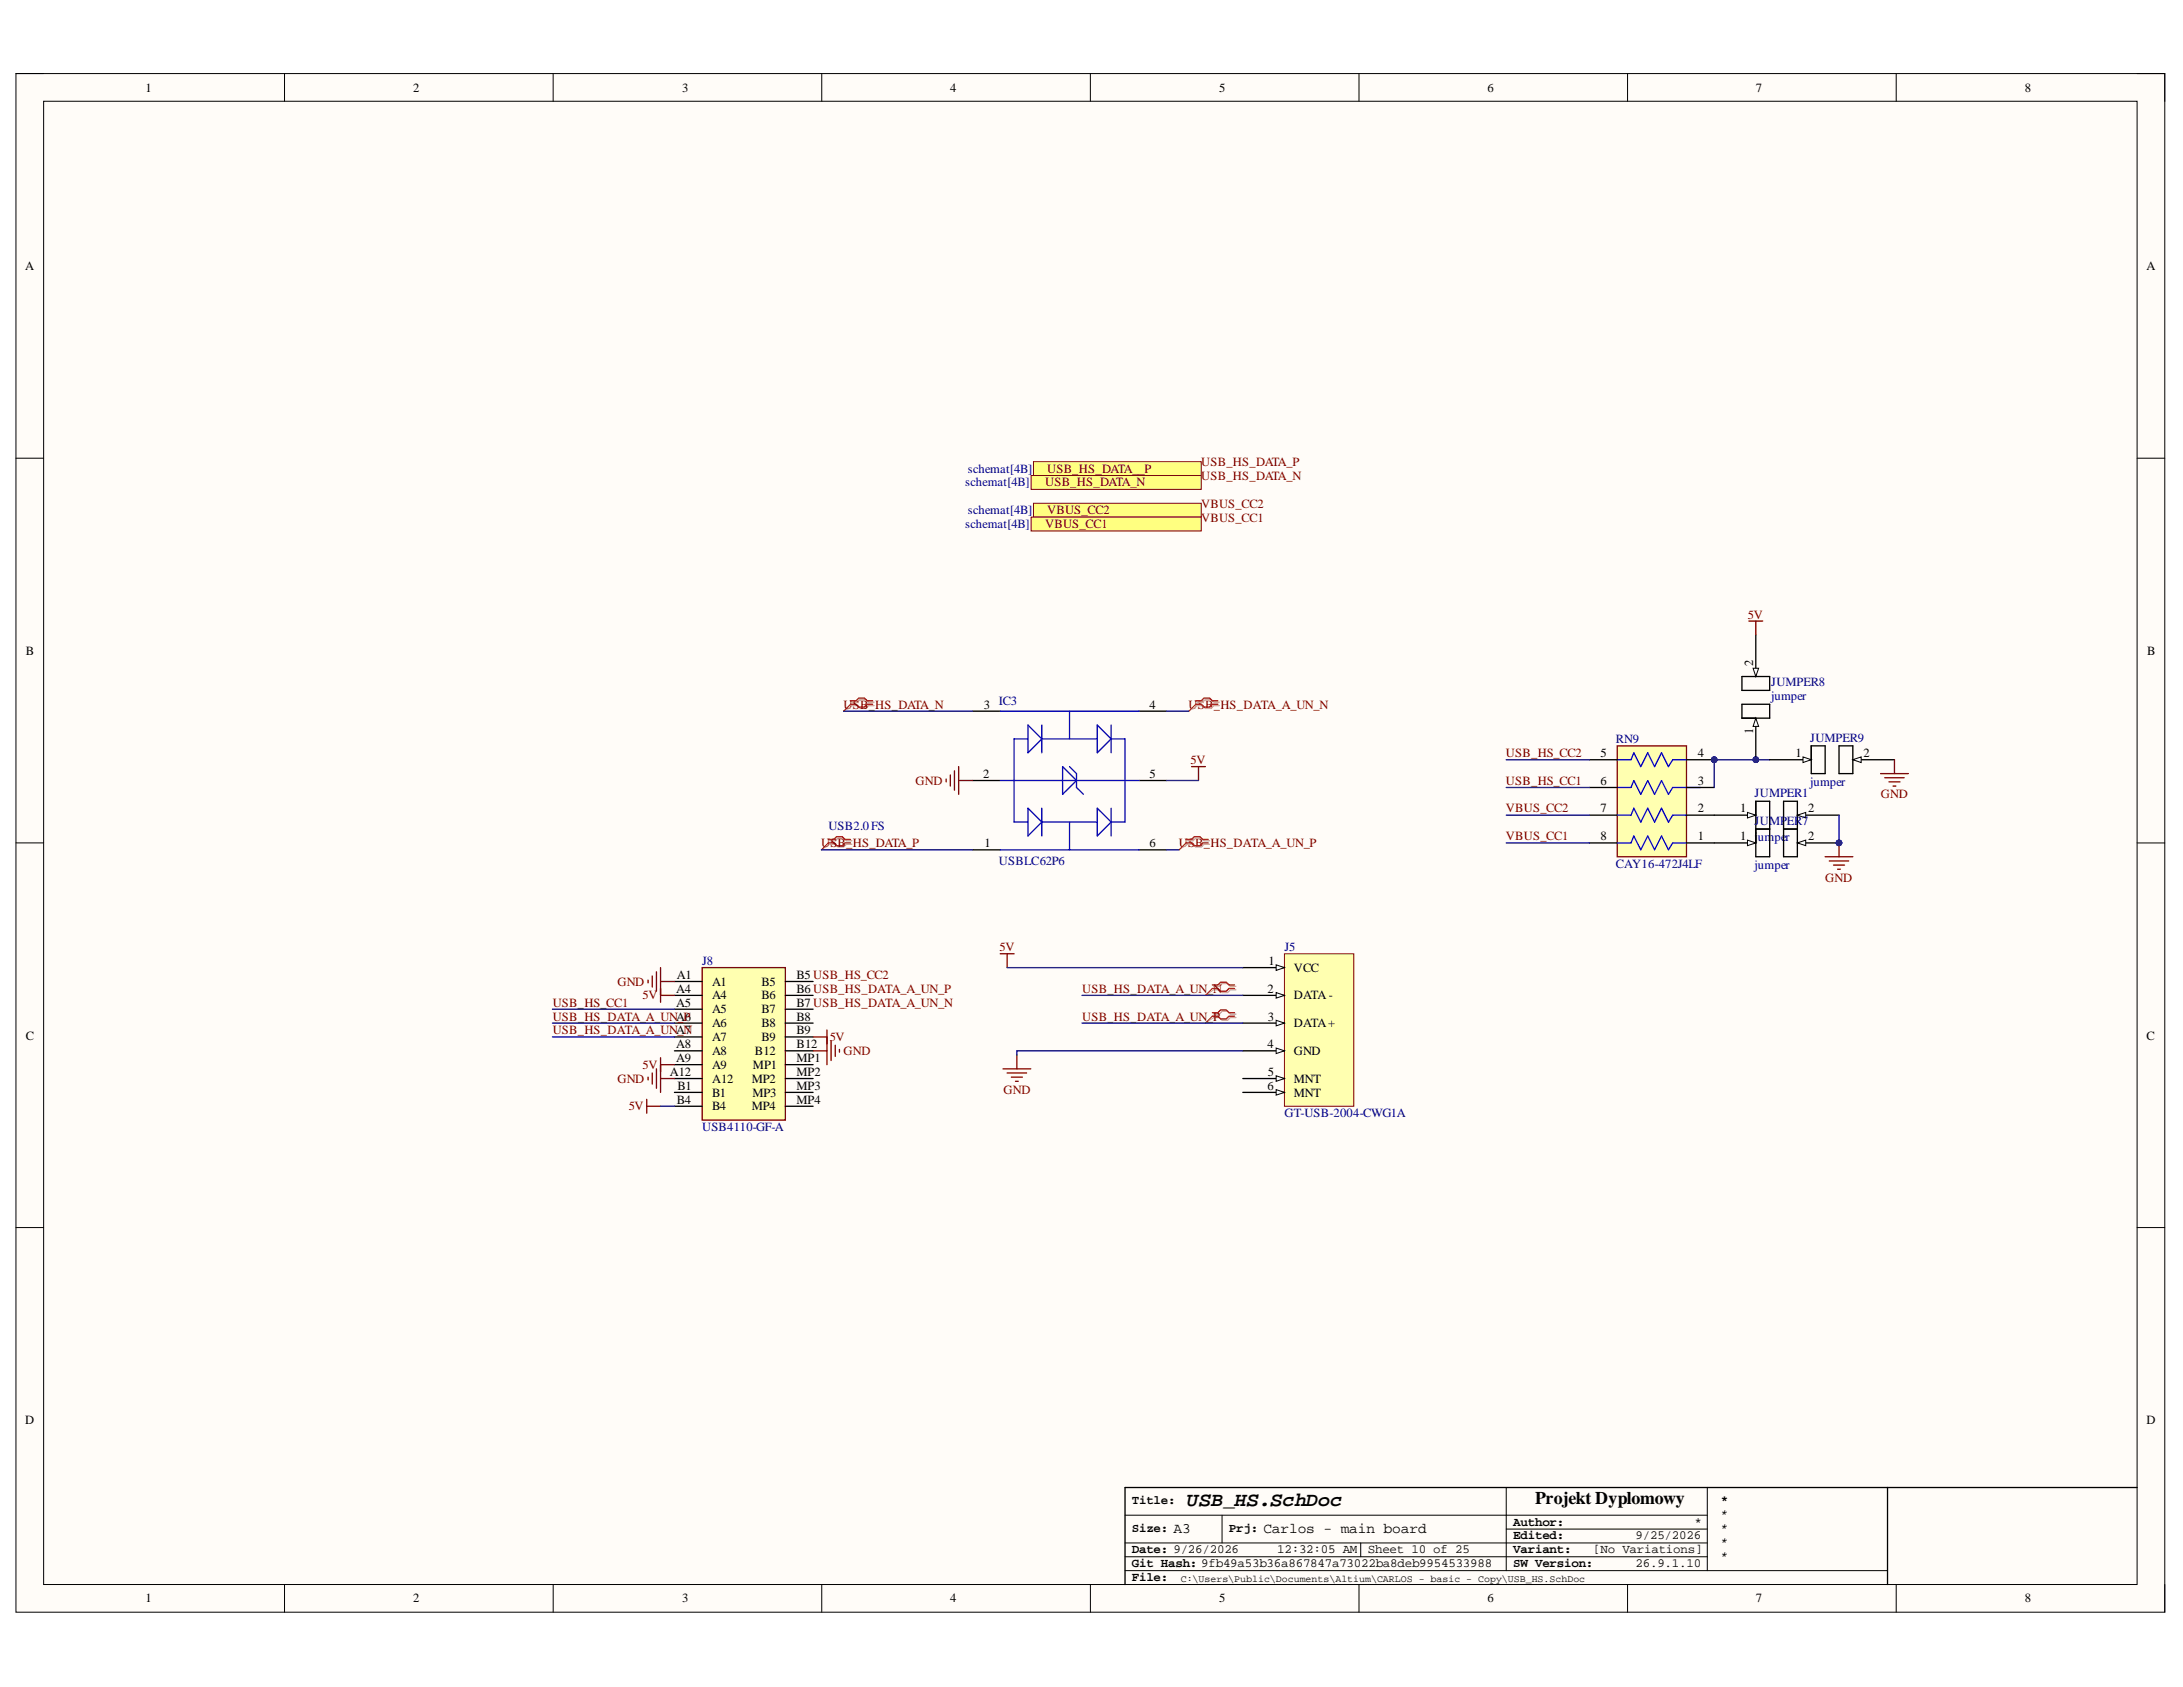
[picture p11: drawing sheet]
<svg xmlns="http://www.w3.org/2000/svg" width="279mm" height="216mm" viewBox="0 0 279 216" stroke-linecap="round" stroke-linejoin="round" font-family="sans-serif">
<defs><g id="words">
<text font-size="2.5" x="152" y="192.8">USB_HS.SchDoc</text>
<text font-size="2.3" x="196.5" y="192.5">Projekt Dyplomowy</text>
<g font-size="1.9">
<text x="150.2" y="196.2">A3</text>
<text x="161.7" y="196.2">Carlos - main board</text>
</g>
<g font-size="1.6">
<text x="18.6" y="11.8">1</text>
<text x="52.9" y="11.8">2</text>
<text x="87.3" y="11.8">3</text>
<text x="121.6" y="11.8">4</text>
<text x="156" y="11.8">5</text>
<text x="190.4" y="11.8">6</text>
<text x="224.7" y="11.8">7</text>
<text x="259.2" y="11.8">8</text>
<text x="3.2" y="34.6">A</text>
<text x="274.7" y="34.6">A</text>
<text x="3.3" y="83.8">B</text>
<text x="274.8" y="83.8">B</text>
<text x="224.4" y="85.2" transform="rotate(-90 224.4 85.2)">2</text>
<text x="125.9" y="90.7">3</text>
<text x="147.1" y="90.7">4</text>
<text x="224.4" y="93.9" transform="rotate(-90 224.4 93.9)">1</text>
<text x="125.8" y="99.6">2</text>
<text x="147.1" y="99.6">5</text>
<text x="204.9" y="100.4">6</text>
<text x="204.9" y="96.9">5</text>
<text x="217.3" y="100.4">3</text>
<text x="217.3" y="96.9">4</text>
<text x="229.8" y="96.9">1</text>
<text x="238.5" y="96.9">2</text>
<text x="204.9" y="104">7</text>
<text x="204.9" y="107.5">8</text>
<text x="217.3" y="107.5">1</text>
<text x="217.3" y="104">2</text>
<text x="222.7" y="104">1</text>
<text x="222.7" y="107.5">1 j</text>
<text x="231.4" y="104">2</text>
<text x="231.4" y="107.5">2</text>
<text x="126" y="108.4">1</text>
<text x="147.1" y="108.4">6</text>
<text x="86.6" y="125.3">A1</text>
<text x="102" y="125.3">B5 USB_HS_CC2</text>
<text x="162.4" y="123.5">1</text>
<text x="165.6" y="124.4">VCC</text>
<text x="86.6" y="127.1">A4</text>
<text x="86.6" y="128.8">A5</text>
<text x="91.1" y="126.1">A1</text>
<text x="91.1" y="127.9">A4</text>
<text x="91.1" y="129.7">A5</text>
<text x="91.1" y="131.5">A6</text>
<text x="97.5" y="126.1">B5</text>
<text x="97.5" y="127.9">B6</text>
<text x="97.5" y="129.7">B7</text>
<text x="97.5" y="131.5">B8</text>
<text x="102" y="127.1">B6 USB_HS_DATA_A_UN_P</text>
<text x="102" y="128.8">B7 USB_HS_DATA_A_UN_N</text>
<text x="102" y="130.6">B8</text>
<text x="162.2" y="127.1">2</text>
<text x="162.3" y="130.6">3</text>
<text x="165.6" y="127.9">DATA -</text>
<text x="165.6" y="131.5">DATA+</text>
<text x="3.3" y="133.1">C</text>
<text x="85.7" y="137.7">A12</text>
<text x="86.6" y="134.2">A8</text>
<text x="86.6" y="135.9">A9</text>
<text x="91.1" y="133.2">A7</text>
<text x="91.1" y="135">A8</text>
<text x="91.1" y="136.8">A9</text>
<text x="96.4" y="136.8">MP1</text>
<text x="96.6" y="135">B12</text>
<text x="97.5" y="133.2">B9</text>
<text x="102" y="132.4">B9</text>
<text x="102" y="134.2">B12</text>
<text x="102" y="135.9">MP1</text>
<text x="102" y="137.7">MP2</text>
<text x="162.2" y="134.2">4</text>
<text x="162.3" y="137.7">5</text>
<text x="165.6" y="135">GND</text>
<text x="274.7" y="133.1">C</text>
<text x="86.6" y="141.3">B4</text>
<text x="86.7" y="139.5">B1</text>
<text x="91.1" y="138.6">A12</text>
<text x="91.1" y="140.3">B1</text>
<text x="91.1" y="142.1">B4</text>
<text x="96.2" y="138.6">MP2</text>
<text x="96.2" y="142.1">MP4</text>
<text x="96.3" y="140.3">MP3</text>
<text x="102" y="139.5">MP3</text>
<text x="102" y="141.3">MP4</text>
<text x="162.2" y="139.5">6</text>
<text x="165.6" y="138.6">MNT</text>
<text x="165.6" y="140.3">MNT</text>
<text x="3.2" y="182.2">D</text>
<text x="274.7" y="182.2">D</text>
<text x="144.9" y="192.5">Title:</text>
<text x="144.9" y="196.1">Size:</text>
<text x="157.3" y="196.1">Prj:</text>
<text x="193.7" y="195.2">Author:</text>
<text x="193.7" y="197">Edited:</text>
<text x="209.3" y="197">9/25/2026</text>
<text x="216.9" y="195.2">*</text>
<text x="220.3" y="192.5">*</text>
<text x="220.3" y="194.3">*</text>
<text x="220.3" y="196.1">*</text>
<text x="220.3" y="197.9">*</text>
<text x="144.9" y="198.8">Date: 9/26/2026</text>
<text x="144.9" y="200.6">Git Hash: 9fb49a53b36a867847a73022ba8deb9954533988</text>
<text x="144.9" y="202.4">File:</text>
<text x="163.5" y="198.8">12:32:05 AM</text>
<text x="175.1" y="198.8">Sheet 10 of 25</text>
<text x="193.7" y="200.6">SW Version:</text>
<text x="193.7" y="198.8">Variant:</text>
<text x="203.9" y="198.8">[No Variations]</text>
<text x="209.3" y="200.6">26.9.1.10</text>
<text x="220.3" y="199.6">*</text>
<text x="18.6" y="205.1">1</text>
<text x="52.9" y="205.1">2</text>
<text x="87.3" y="205.1">3</text>
<text x="121.6" y="205.1">4</text>
<text x="156" y="205.1">5</text>
<text x="190.4" y="205.1">6</text>
<text x="224.7" y="205.1">7</text>
<text x="259.2" y="205.1">8</text>
</g>
<g font-size="1.6" fill="#800000">
<text x="153.7" y="59.6">USB_HS_DATA_P</text>
<text x="133.8" y="62.3">USB_HS_DATA_N</text>
<text x="134" y="60.5">USB_HS_DATA__P</text>
<text x="134" y="65.8">VBUS_CC2</text>
<text x="153.7" y="61.4">USB_HS_DATA_N</text>
<text x="153.7" y="65">VBUS_CC2</text>
<text x="133.8" y="67.6">VBUS_CC1</text>
<text x="153.7" y="66.7">VBUS_CC1</text>
<text x="223.7" y="79.2">5V</text>
<text x="108" y="90.7">USB_HS_DATA_N</text>
<text x="152.1" y="90.7">USB_HS_DATA_A_UN_N</text>
<text x="117.2" y="100.4">GND</text>
<text x="152.4" y="97.8">5V</text>
<text x="192.8" y="100.4">USB_HS_CC1</text>
<text x="192.8" y="96.9">USB_HS_CC2</text>
<text x="192.8" y="104">VBUS_CC2</text>
<text x="192.8" y="107.5">VBUS_CC1</text>
<text x="240.7" y="102.2">GND</text>
<text x="105.1" y="108.4">USB_HS_DATA_P</text>
<text x="150.9" y="108.4">USB_HS_DATA_A_UN_P</text>
<text x="233.6" y="112.8">GND</text>
<text x="127.9" y="121.7">5V</text>
<text x="70.7" y="130.6">USB_HS_DATA_A_UNA6</text>
<text x="70.7" y="128.8">USB_HS_CC1</text>
<text x="79" y="126.1">GND</text>
<text x="82.2" y="127.9">5V</text>
<text x="86.7" y="130.6">_P</text>
<text x="138.5" y="127.1">USB_HS_DATA_A_UN_N</text>
<text x="138.5" y="130.6">USB_HS_DATA_A_UN_P</text>
<text x="70.7" y="132.4">USB_HS_DATA_A_UNA7</text>
<text x="82.2" y="136.8">5V</text>
<text x="86.7" y="132.4">_N</text>
<text x="106.2" y="133.2">5V</text>
<text x="108" y="135">GND</text>
<text x="79" y="138.6">GND</text>
<text x="80.5" y="142.1">5V</text>
<text x="128.4" y="140">GND</text>
</g>
<g font-size="1.6" fill="#000080">
<text x="123.5" y="62.3">schemat[4B]</text>
<text x="123.9" y="60.5">schemat[4B]</text>
<text x="123.9" y="65.8">schemat[4B]</text>
<text x="123.5" y="67.6">schemat[4B]</text>
<text x="226.7" y="87.8">JUMPER8</text>
<text x="226.7" y="89.6">jumper</text>
<text x="127.9" y="90.2">IC3</text>
<text x="206.8" y="95.1">RN9</text>
<text x="231.7" y="94.9">JUMPER9</text>
<text x="231.7" y="100.6">jumper</text>
<text x="106" y="106.2">USB2.0 FS</text>
<text x="224.6" y="102">JUMPER1</text>
<text x="224.6" y="105.6">J</text>
<text x="225" y="107.7">umpe</text>
<text x="225.2" y="105.6">UMP</text>
<text x="228.5" y="107.7">r</text>
<text x="228.7" y="105.6">ER7</text>
<text x="127.9" y="110.7">USBLC62P6</text>
<text x="206.8" y="111.1">CAY16-472J4LF</text>
<text x="224.6" y="111.2">jumper</text>
<text x="89.9" y="123.5">J8</text>
<text x="164.4" y="121.7">J5</text>
<text x="164.4" y="143">GT-USB-2004-CWG1A</text>
<text x="89.9" y="144.7">USB4110-GF-A</text>
</g>
<text font-size="1.3" x="151.1" y="202.4">C:\Users\Public\Documents\Altium\CARLOS - basic - Copy\USB_HS.SchDoc</text>
</g></defs>
<path d="M2 9.4h275.1v196.9h-275.1z" fill-rule="evenodd" fill="#fffcf8"/>
<path d="M2 9.4h275.1v196.9h-275.1z" fill="none" stroke="#000" stroke-width=".13"/>
<path d="M5.6 13h267.9v189.8h-267.9z" fill-rule="evenodd" fill="#fffcf8"/>
<g fill="none" stroke="#000" stroke-width=".13">
<path d="M2 9.4h3.6M5.6 13h267.9v189.8h-267.9zM36.4 9.4v3.6M70.8 9.4v3.6M105.2 9.4v3.6M139.6 9.4v3.6M173.9 9.4v3.6M208.3 9.4v3.6M242.7 9.4v3.6M273.5 9.4h3.6v3.6M2 58.6h3.6M273.5 58.6h3.6"/>
<path d="M2 107.9h3.6M273.5 107.9h3.6M2 157.1h3.6M273.5 157.1h3.6M144 193.9h74.5M144 199.2h74.5M144 197.5h74.5M156.4 193.9v3.6M174.2 197.5v1.7M192.8 195.7h25.7M192.8 190.4v10.6M218.5 190.4v10.6"/>
<path d="M36.4 202.8v3.5M70.8 202.8v3.5M105.2 202.8v3.5M139.6 202.8v3.5M144 201h97.6M173.9 202.8v3.5M208.3 202.8v3.5M242.7 202.8v3.5M277.1 202.8v3.5"/>
</g>
<path d="M241.6 190.4v12.4M273.5 190.4h-129.5v12.4" fill="none" stroke="#000" stroke-width=".17"/>
<path d="M164.4 122.1h8.9v19.5h-8.9z" fill-rule="evenodd" fill="#ffffb0"/>
<path d="M164.4 122.1h8.9v19.5h-8.9z" fill="none" stroke="#800000" stroke-width=".13"/>
<path d="M159.1 138h5.3" fill="none" stroke="#000" stroke-width=".17"/>
<path d="M163.3 137.7l1.1 .3-1.1 .4z" fill="#f8fcff"/>
<path d="M163.3 137.7l1.1 .3-1.1 .4z" fill="none" stroke="#000" stroke-width=".13"/>
<path d="M159.1 123.8h5.3" fill="none" stroke="#000" stroke-width=".17"/>
<path d="M163.3 123.5l1.1 .3-1.1 .4z" fill="#f8fcff"/>
<path d="M163.3 123.5l1.1 .3-1.1 .4z" fill="none" stroke="#000" stroke-width=".13"/>
<path d="M159.1 127.4h5.3" fill="none" stroke="#000" stroke-width=".17"/>
<path d="M163.3 127l1.1 .4-1.1 .3z" fill="#f8fcff"/>
<path d="M163.3 127l1.1 .4-1.1 .3z" fill="none" stroke="#000" stroke-width=".13"/>
<path d="M159.1 130.9h5.3" fill="none" stroke="#000" stroke-width=".17"/>
<path d="M163.3 130.6l1.1 .3-1.1 .4z" fill="#f8fcff"/>
<path d="M163.3 130.6l1.1 .3-1.1 .4z" fill="none" stroke="#000" stroke-width=".13"/>
<path d="M159.1 134.5h5.3" fill="none" stroke="#000" stroke-width=".17"/>
<path d="M163.3 134.1l1.1 .4-1.1 .3z" fill="#f8fcff"/>
<path d="M163.3 134.1l1.1 .4-1.1 .3z" fill="none" stroke="#000" stroke-width=".13"/>
<path d="M159.1 139.8h5.3" fill="none" stroke="#000" stroke-width=".17"/>
<path d="M163.3 139.4l1.1 .4-1.1 .4z" fill="#f8fcff"/>
<path d="M163.3 139.4l1.1 .4-1.1 .4z" fill="none" stroke="#000" stroke-width=".13"/>
<path d="M121.1 99.7v.4M121.6 99.2v1.4M122.2 98.6v2.5M122.7 98.1v3.6M122.7 99.9h1.8M152.5 98.1h1.8M153.4 98.1v1.8M128.4 136.8h3.5M128.9 137.3h2.5M129.4 137.9h1.5M130 138.4h.3M130.1 135v1.8" fill="none" stroke="#800000" stroke-width=".17"/>
<path d="M124.5 99.9h3.5M124.5 91h3.5M145.8 99.9h3.5M145.8 91h3.5M124.5 108.8h3.5M145.8 108.8h3.5" fill="none" stroke="#000" stroke-width=".17"/>
<g fill="none" stroke="#00f" stroke-width=".17">
<path d="M128 99.9h17.8M128 91h17.8M131.6 92.8l1.7 1.8-1.7 1.7zM131.6 94.6h-1.8v10.6h1.8M133.3 92.8v3.5M133.3 94.6h7.1M136 98.1l1.8 1.8-1.8 1.8zM136.9 98.1l.9 .9v1.8l.9 .9M136.9 91v3.6M140.4 92.8l1.8 1.8-1.8 1.7zM142.2 92.8v3.5M142.2 94.6h1.8v10.6h-1.8"/>
<path d="M128 108.8h17.8M131.6 103.4l1.7 1.8-1.7 1.8zM133.3 103.4v3.6M133.3 105.2h7.1M136.9 105.2v3.6M140.4 103.4l1.8 1.8-1.8 1.8zM142.2 103.4v3.6"/>
</g>
<path d="M109 89.9h.7l.4-.4h.7l.4 .4h.7M109 90.3h.7l.4 .4h.7l.4-.4h.7M153.2 89.9h.7l.4-.4h.7l.3 .4h.8M153.2 90.3h.7l.4 .4h.7l.3-.4h.8M106.2 107.6h.7l.4-.4h.7l.3 .4h.7M106.2 108h.7l.4 .4h.7l.3-.4h.7M152 107.6h.7l.3-.4h.7l.4 .4h.7M152 108h.7l.3 .4h.7l.4-.4h.7M155.3 126.2h.8l.3-.3h.7l.4 .3h.7M155.3 126.7h.8l.3 .3h.7l.4-.3h.7M155.3 129.8h.8l.3-.4h.7l.4 .4h.7M155.3 130.2h.8l.3 .4h.7l.4-.4h.7" fill="none" stroke="#d0a19e" stroke-width=".17"/>
<path d="M109 90.3l-1 .7M153.2 90.3l-1 .7M106.2 108l-1.1 .8M152 108l-1.1 .8M155.3 126.7l-1 .7M155.3 130.2l-1 .7" fill="none" stroke="#d0a19e" stroke-width=".13"/>
<path d="M108.9 89.7h.7l.3-.4h.7l.4 .4h.7M108.9 90.1h.7l.3 .4h.7l.4-.4h.7M153 89.7h.7l.4-.4h.7l.4 .4h.7M153 90.1h.7l.4 .4h.7l.4-.4h.7M106 107.4h.7l.4-.3h.7l.3 .3h.8M106 107.9h.7l.4 .3h.7l.3-.3h.8M151.8 107.4h.7l.4-.3h.7l.3 .3h.7M151.8 107.9h.7l.4 .3h.7l.3-.3h.7M155.2 126.1h.7l.3-.4h.7l.4 .4h.7M155.2 126.5h.7l.3 .4h.7l.4-.4h.7M155.2 129.6h.7l.3-.4h.7l.4 .4h.7M155.2 130h.7l.3 .4h.7l.4-.4h.7" fill="none" stroke="#f00" stroke-width=".17"/>
<path d="M108.9 90.1l-.9 .9M153 90.1l-.8 .9M106 107.9l-.9 .9M151.8 107.9l-.9 .9M155.2 126.5l-.9 .9M155.2 130l-.9 .9" fill="none" stroke="#f00" stroke-width=".13"/>
<path d="M89.9 123.8h10.6v19.5h-10.6z" fill-rule="evenodd" fill="#ffffb0"/>
<g fill="none" stroke="#800000" stroke-width=".17">
<path d="M82.9 125.4v.4M82.9 137.9v.3M83.5 124.9v1.4M83.5 137.3v1.4M84 124.4v2.5M84 136.8v2.5M84.5 123.8v4.5M84.5 135.4v4.4M84.5 125.6h1.8M84.5 138h1.8M84.5 127.4h1.8M84.5 136.3h1.8"/>
<path d="M89.9 123.8h10.6v19.5h-10.6zM104.1 134.5h1.7M104.1 132.7h1.7M105.8 131.8v4.5M106.4 133.2v2.5M106.9 133.8v1.4M107.4 134.3v.4M128 122.1h1.8M128.9 122.1v1.7M82.8 140.7v1.8M82.8 141.6h1.7"/>
</g>
<g fill="none" stroke="#000" stroke-width=".17">
<path d="M86.3 125.6h3.6M86.3 127.4h3.6M86.3 129.2h3.6M86.3 130.9h3.6M86.3 132.7h3.6M86.3 134.5h3.6M86.3 136.3h3.6M86.3 138h3.6M86.3 139.8h3.6M100.5 125.6h3.6M100.5 127.4h3.6M100.5 129.2h3.6"/>
<path d="M100.5 130.9h3.6M100.5 132.7h3.6M100.5 134.5h3.6M100.5 136.3h3.6M100.5 138h3.6M100.5 139.8h3.6M86.3 141.6h3.6M100.5 141.6h3.6"/>
</g>
<path d="M132.3 59.1h21.4v1.8h-21.4z" fill-rule="evenodd" fill="#ffff80"/>
<path d="M132.3 59.1h21.4v1.8h-21.4z" fill="none" stroke="#800000" stroke-width=".13"/>
<path d="M132 60.9h21.7v1.7h-21.7z" fill-rule="evenodd" fill="#ffff80"/>
<path d="M132 60.9h21.7v1.7h-21.7z" fill="none" stroke="#800000" stroke-width=".13"/>
<circle cx="219.4" cy="97.2" r=".36" fill="#000080"/>
<circle cx="219.4" cy="97.2" r=".36" fill="none" stroke="#000080" stroke-width=".13"/>
<path d="M207 95.5h8.9v14.1h-8.9z" fill-rule="evenodd" fill="#ffffb0"/>
<path d="M207 95.5h8.9v14.1h-8.9z" fill="none" stroke="#800000" stroke-width=".17"/>
<path d="M207 97.2h1.8l.3-.9 .9 1.8 .9-1.8 .9 1.8 .9-1.8 .8 1.8 .6-.9h1.8M207 100.8h1.8l.3-.9 .9 1.8 .9-1.8 .9 1.8 .9-1.8 .8 1.8 .6-.9h3.5M207 104.3h1.8l.3-.9 .9 1.8 .9-1.8 .9 1.8 .9-1.8 .8 1.8 .6-.9h1.8M207 107.9h1.8l.3-.9 .9 1.8 .9-1.8 .9 1.8 .9-1.8 .8 1.8 .6-.9h1.8" fill="none" stroke="#00f" stroke-width=".17"/>
<path d="M215.9 97.2h3.5M203.4 100.8h3.6M215.9 100.8h3.5M215.9 107.9h3.5M215.9 104.3h3.5" fill="none" stroke="#000" stroke-width=".17"/>
<circle cx="219.4" cy="97.2" r=".36" fill="#000080"/>
<circle cx="219.4" cy="97.2" r=".36" fill="none" stroke="#000080" stroke-width=".13"/>
<path d="M203.4 97.2h3.6M203.4 104.3h3.6M203.4 107.9h3.6" fill="none" stroke="#000" stroke-width=".17"/>
<g fill="none" stroke="#000080" stroke-width=".17">
<path d="M108 91h16.5M149.3 91h2.9M149.3 99.9h4.1M226.5 97.2h-7.1v3.6M105.1 108.8h19.4M149.3 108.8h1.6M70.7 130.9h15.6M70.7 132.7h15.6M70.7 129.2h15.6M128.9 123.8h30.2M138.5 130.9h20.6M138.5 127.4h20.6"/>
<path d="M159.1 134.5h-29v.5"/>
</g>
<circle cx="224.7" cy="97.2" r=".36" fill="#000080"/>
<circle cx="224.7" cy="97.2" r=".36" fill="none" stroke="#000080" stroke-width=".13"/>
<circle cx="219.4" cy="97.2" r=".36" fill="#000080"/>
<circle cx="219.4" cy="97.2" r=".36" fill="none" stroke="#000080" stroke-width=".13"/>
<path d="M192.8 97.2h10.6M192.8 100.8h10.6M192.8 104.3h10.6M192.8 107.9h10.6M84.5 141.6h1.8" fill="none" stroke="#000080" stroke-width=".17"/>
<path d="M132.3 64.4h21.4v1.8h-21.4z" fill-rule="evenodd" fill="#ffff80"/>
<path d="M132.3 64.4h21.4v1.8h-21.4z" fill="none" stroke="#800000" stroke-width=".13"/>
<path d="M132 66.2h21.7v1.8h-21.7z" fill-rule="evenodd" fill="#ffff80"/>
<path d="M132 66.2h21.7v1.8h-21.7z" fill="none" stroke="#800000" stroke-width=".13"/>
<path d="M219.4 104.3h5.3" fill="none" stroke="#000" stroke-width=".17"/>
<path d="M223.7 104l1 .3-1 .4z" fill="#f8fcff"/>
<path d="M223.7 104l1 .3-1 .4z" fill="none" stroke="#000" stroke-width=".13"/>
<path d="M230 104.3h5.4" fill="none" stroke="#000" stroke-width=".17"/>
<path d="M230 104.3l1.1-.3v.7z" fill="#f8fcff"/>
<path d="M230 104.3l1.1-.3v.7z" fill="none" stroke="#000" stroke-width=".13"/>
<path d="M224.7 102.5h1.8v3.6h-1.8zM228.3 102.5h1.7v3.6h-1.7z" fill="none" stroke="#000" stroke-width=".17"/>
<circle cx="235.4" cy="107.9" r=".35" fill="#000080"/>
<circle cx="235.4" cy="107.9" r=".35" fill="none" stroke="#000080" stroke-width=".13"/>
<path d="M219.4 107.9h5.3" fill="none" stroke="#000" stroke-width=".17"/>
<path d="M223.7 107.5l1 .4-1 .3z" fill="#f8fcff"/>
<path d="M223.7 107.5l1 .4-1 .3z" fill="none" stroke="#000" stroke-width=".13"/>
<path d="M230 107.9h5.4" fill="none" stroke="#000" stroke-width=".17"/>
<path d="M230 107.9l1.1-.4v.7z" fill="#f8fcff"/>
<path d="M230 107.9l1.1-.4v.7z" fill="none" stroke="#000" stroke-width=".13"/>
<circle cx="235.4" cy="107.9" r=".35" fill="#000080"/>
<circle cx="235.4" cy="107.9" r=".35" fill="none" stroke="#000080" stroke-width=".13"/>
<path d="M224.7 106.1h1.8v3.5h-1.8zM228.3 106.1h1.7v3.5h-1.7z" fill="none" stroke="#000" stroke-width=".17"/>
<path d="M233.6 109.6h3.5M234.1 110.2h2.5M234.7 110.7h1.4M235.2 111.2h.3M235.4 107.9v1.7" fill="none" stroke="#800000" stroke-width=".17"/>
<circle cx="235.4" cy="107.9" r=".35" fill="#000080"/>
<circle cx="235.4" cy="107.9" r=".35" fill="none" stroke="#000080" stroke-width=".13"/>
<path d="M235.4 104.3v3.6" fill="none" stroke="#000080" stroke-width=".17"/>
<circle cx="235.4" cy="107.9" r=".35" fill="#000080"/>
<circle cx="235.4" cy="107.9" r=".35" fill="none" stroke="#000080" stroke-width=".13"/>
<circle cx="224.7" cy="97.2" r=".36" fill="#000080"/>
<circle cx="224.7" cy="97.2" r=".36" fill="none" stroke="#000080" stroke-width=".13"/>
<path d="M224.7 91.9v5.3" fill="none" stroke="#000" stroke-width=".17"/>
<path d="M224.7 91.9l.4 1.1h-.7z" fill="#f8fcff"/>
<path d="M224.7 91.9l.4 1.1h-.7z" fill="none" stroke="#000" stroke-width=".13"/>
<circle cx="224.7" cy="97.2" r=".36" fill="#000080"/>
<circle cx="224.7" cy="97.2" r=".36" fill="none" stroke="#000080" stroke-width=".13"/>
<path d="M224.7 81.3v5.3" fill="none" stroke="#000" stroke-width=".17"/>
<path d="M224.4 85.5h.7l-.4 1.1z" fill="#f8fcff"/>
<path d="M224.4 85.5h.7l-.4 1.1z" fill="none" stroke="#000" stroke-width=".13"/>
<path d="M222.9 90.1h3.6v1.8h-3.6zM222.9 86.6h3.6v1.8h-3.6zM226.5 97.2h5.3" fill="none" stroke="#000" stroke-width=".17"/>
<path d="M223.8 79.5h1.8M224.7 79.5v1.8" fill="none" stroke="#800000" stroke-width=".17"/>
<path d="M230.8 96.9l1 .3-1 .4z" fill="#f8fcff"/>
<path d="M230.8 96.9l1 .3-1 .4z" fill="none" stroke="#000" stroke-width=".13"/>
<path d="M237.1 97.2h5.4" fill="none" stroke="#000" stroke-width=".17"/>
<path d="M237.1 97.2l1.1-.3v.7z" fill="#f8fcff"/>
<path d="M237.1 97.2l1.1-.3v.7z" fill="none" stroke="#000" stroke-width=".13"/>
<path d="M231.8 95.5h1.8v3.5h-1.8zM235.4 95.5h1.7v3.5h-1.7z" fill="none" stroke="#000" stroke-width=".17"/>
<path d="M240.7 99h3.5M241.2 99.5h2.5M242.5 97.2v1.8M241.8 100.1h1.4M242.3 100.6h.4" fill="none" stroke="#800000" stroke-width=".17"/>
<use href="#words"/>
</svg>
